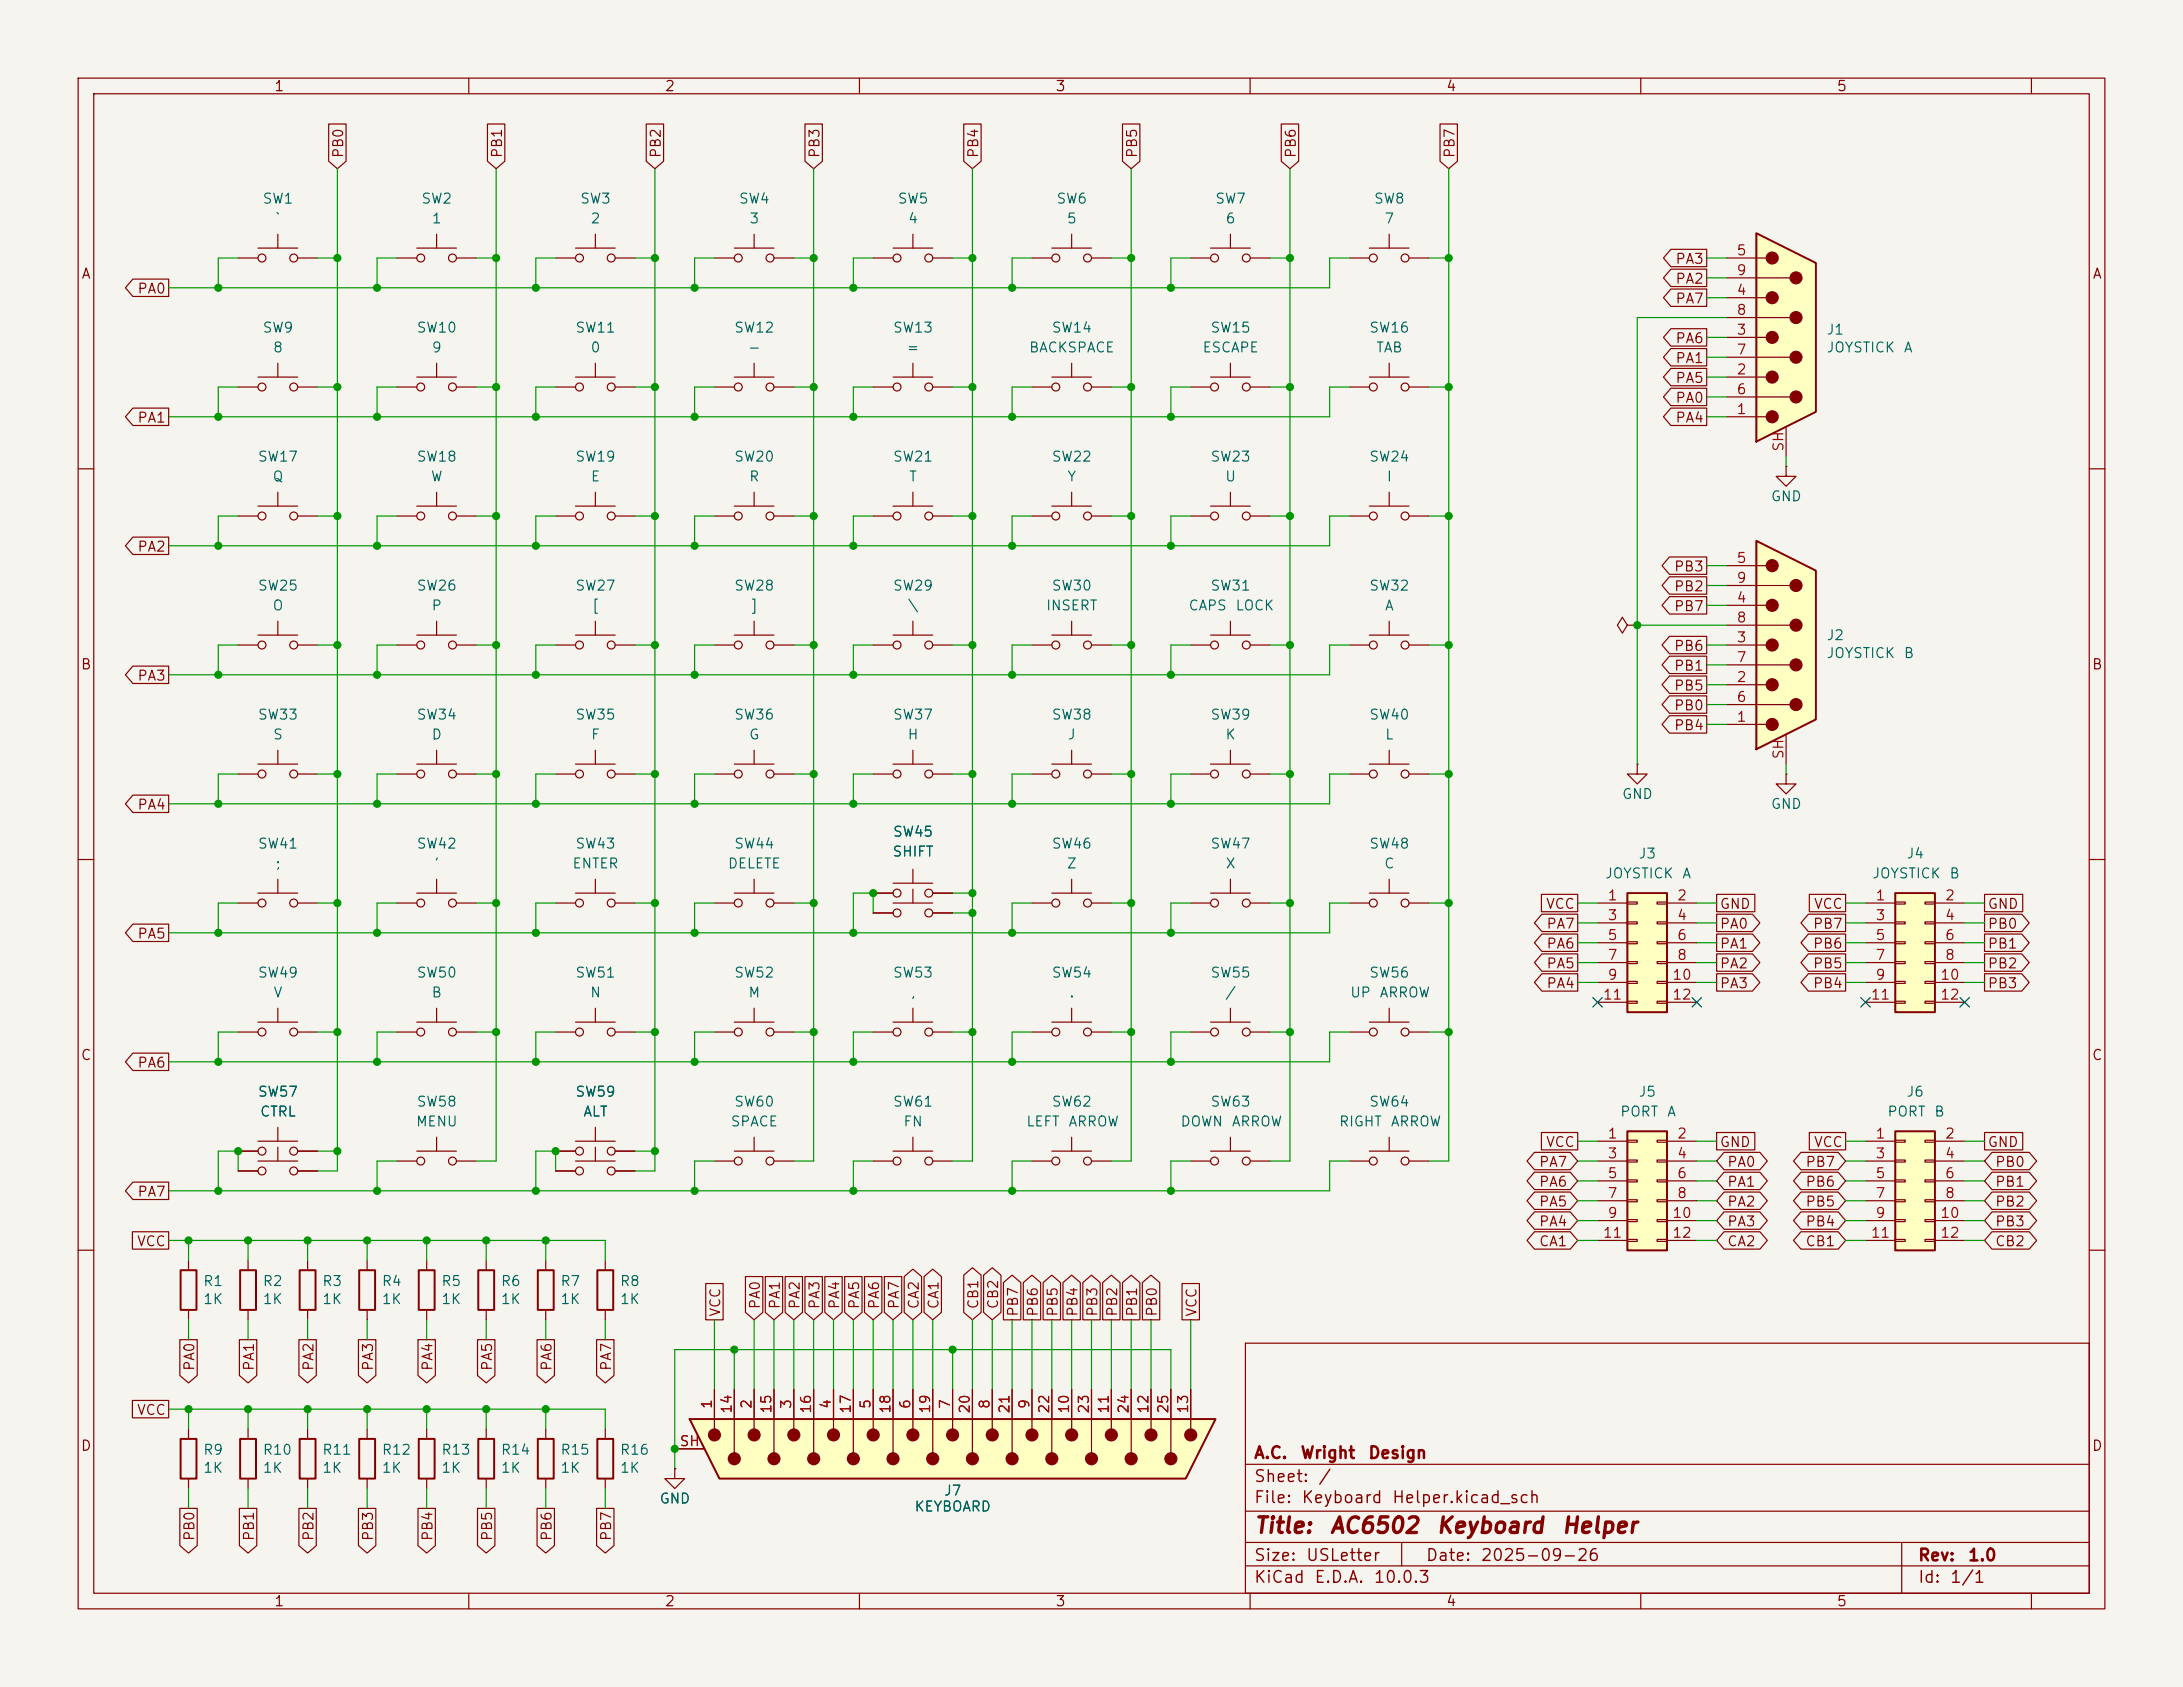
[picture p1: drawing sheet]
<svg xmlns="http://www.w3.org/2000/svg" width="279mm" height="216mm" viewBox="0 0 279 216" stroke-linecap="round" stroke-linejoin="round" font-family="sans-serif">
<defs><g id="words">
<g font-size="2" fill="#840000">
<text x="160.4" y="196.7">Title:</text>
<text x="170.1" y="196.7">AC6502</text>
<text x="183.7" y="196.7">Keyboard</text>
<text x="199.8" y="196.7">Helper</text>
</g>
<g font-size="1.5" fill="#840000">
<text x="160.4" y="190">Sheet:</text>
<text x="160.4" y="187">A.C.</text>
<text x="166.4" y="187">Wright</text>
<text x="168.6" y="190">/</text>
<text x="175" y="187">Design</text>
<text x="160.4" y="192.7">File:</text>
<text x="166.5" y="192.7">Keyboard</text>
<text x="178.1" y="192.7">Helper.kicad_sch</text>
<text x="160.4" y="202.9">KiCad</text>
<text x="160.4" y="200.1">Size:</text>
<text x="167.1" y="200.1">USLetter</text>
<text x="168.1" y="202.9">E.D.A.</text>
<text x="175.7" y="202.9">10.0.3</text>
<text x="182.4" y="200.1">Date:</text>
<text x="189.4" y="200.1">2025-09-26</text>
<text x="245.4" y="200.1">Rev:</text>
<text x="245.4" y="202.9">Id:</text>
<text x="249.5" y="202.9">1/1</text>
<text x="251.8" y="200.1">1.0</text>
</g>
<g font-size="1.3" fill="#840000">
<text x="35" y="12">1</text>
<text x="85" y="12">2</text>
<text x="135" y="12">3</text>
<text x="185" y="12">4</text>
<text x="235" y="12">5</text>
<text x="44.2" y="20.3" transform="rotate(-90 44.2 20.3)">PB0</text>
<text x="64.6" y="20.3" transform="rotate(-90 64.6 20.3)">PB1</text>
<text x="84.9" y="20.3" transform="rotate(-90 84.9 20.3)">PB2</text>
<text x="105.2" y="20.3" transform="rotate(-90 105.2 20.3)">PB3</text>
<text x="125.5" y="20.3" transform="rotate(-90 125.5 20.3)">PB4</text>
<text x="145.8" y="20.3" transform="rotate(-90 145.8 20.3)">PB5</text>
<text x="166.2" y="20.3" transform="rotate(-90 166.2 20.3)">PB6</text>
<text x="186.5" y="20.3" transform="rotate(-90 186.5 20.3)">PB7</text>
<text x="10.3" y="36">A</text>
<text x="214.4" y="34.1">PA3</text>
<text x="267.7" y="36">A</text>
<text x="17.5" y="37.9">PA0</text>
<text x="214.4" y="36.6">PA2</text>
<text x="214.4" y="39.2">PA7</text>
<text x="214.4" y="46.8">PA1</text>
<text x="214.4" y="44.2">PA6</text>
<text x="214.4" y="51.9">PA0</text>
<text x="214.4" y="49.3">PA5</text>
<text x="17.5" y="54.4">PA1</text>
<text x="214.4" y="54.4">PA4</text>
<text x="17.5" y="70.9">PA2</text>
<text x="214.2" y="76">PB2</text>
<text x="214.2" y="73.5">PB3</text>
<text x="214.2" y="78.5">PB7</text>
<text x="214.2" y="83.6">PB6</text>
<text x="10.3" y="86">B</text>
<text x="17.5" y="87.4">PA3</text>
<text x="214.2" y="88.7">PB5</text>
<text x="214.2" y="86.2">PB1</text>
<text x="267.7" y="86">B</text>
<text x="214.2" y="91.2">PB0</text>
<text x="214.2" y="93.8">PB4</text>
<text x="17.5" y="103.9">PA4</text>
<text x="197.8" y="116.6">VCC</text>
<text x="197.8" y="119.2">PA7</text>
<text x="220" y="116.6">GND</text>
<text x="220" y="119.2">PA0</text>
<text x="231.9" y="119.2">PB7</text>
<text x="232.1" y="116.6">VCC</text>
<text x="254.3" y="119.2">PB0</text>
<text x="254.3" y="116.6">GND</text>
<text x="17.5" y="120.4">PA5</text>
<text x="197.8" y="124.3">PA5</text>
<text x="197.8" y="121.7">PA6</text>
<text x="220" y="121.7">PA1</text>
<text x="220" y="124.3">PA2</text>
<text x="231.9" y="121.7">PB6</text>
<text x="231.9" y="124.3">PB5</text>
<text x="254.3" y="121.7">PB1</text>
<text x="254.3" y="124.3">PB2</text>
<text x="197.8" y="126.8">PA4</text>
<text x="220" y="126.8">PA3</text>
<text x="231.9" y="126.8">PB4</text>
<text x="254.3" y="126.8">PB3</text>
<text x="10.3" y="136">C</text>
<text x="17.5" y="137">PA6</text>
<text x="267.7" y="136">C</text>
<text x="196.9" y="149.7">PA7</text>
<text x="197.8" y="147.1">VCC</text>
<text x="220" y="147.1">GND</text>
<text x="221" y="149.7">PA0</text>
<text x="231" y="149.7">PB7</text>
<text x="232.1" y="147.1">VCC</text>
<text x="254.3" y="147.1">GND</text>
<text x="255.3" y="149.7">PB0</text>
<text x="17.5" y="153.5">PA7</text>
<text x="196.9" y="152.2">PA6</text>
<text x="196.9" y="154.7">PA5</text>
<text x="221" y="154.7">PA2</text>
<text x="221" y="152.2">PA1</text>
<text x="231" y="154.7">PB5</text>
<text x="231" y="152.2">PB6</text>
<text x="255.3" y="154.7">PB2</text>
<text x="255.3" y="152.2">PB1</text>
<text x="17.4" y="159.8">VCC</text>
<text x="196.9" y="157.3">PA4</text>
<text x="196.9" y="159.8">CA1</text>
<text x="221" y="157.3">PA3</text>
<text x="221" y="159.8">CA2</text>
<text x="231" y="159.8">CB1</text>
<text x="231" y="157.3">PB4</text>
<text x="255.3" y="157.3">PB3</text>
<text x="255.3" y="159.8">CB2</text>
<text x="97.6" y="167.6" transform="rotate(-90 97.6 167.6)">PA0</text>
<text x="100.1" y="167.6" transform="rotate(-90 100.1 167.6)">PA1</text>
<text x="102.7" y="167.6" transform="rotate(-90 102.7 167.6)">PA2</text>
<text x="105.2" y="167.6" transform="rotate(-90 105.2 167.6)">PA3</text>
<text x="107.7" y="167.6" transform="rotate(-90 107.7 167.6)">PA4</text>
<text x="110.3" y="167.6" transform="rotate(-90 110.3 167.6)">PA5</text>
<text x="112.8" y="167.6" transform="rotate(-90 112.8 167.6)">PA6</text>
<text x="115.4" y="167.6" transform="rotate(-90 115.4 167.6)">PA7</text>
<text x="117.9" y="167.6" transform="rotate(-90 117.9 167.6)">CA2</text>
<text x="120.4" y="167.6" transform="rotate(-90 120.4 167.6)">CA1</text>
<text x="125.5" y="167.6" transform="rotate(-90 125.5 167.6)">CB1</text>
<text x="128.1" y="167.6" transform="rotate(-90 128.1 167.6)">CB2</text>
<text x="92.5" y="168.6" transform="rotate(-90 92.5 168.6)">VCC</text>
<text x="130.6" y="168.6" transform="rotate(-90 130.6 168.6)">PB7</text>
<text x="133.1" y="168.6" transform="rotate(-90 133.1 168.6)">PB6</text>
<text x="135.7" y="168.6" transform="rotate(-90 135.7 168.6)">PB5</text>
<text x="138.2" y="168.6" transform="rotate(-90 138.2 168.6)">PB4</text>
<text x="140.8" y="168.6" transform="rotate(-90 140.8 168.6)">PB3</text>
<text x="143.3" y="168.6" transform="rotate(-90 143.3 168.6)">PB2</text>
<text x="145.8" y="168.6" transform="rotate(-90 145.8 168.6)">PB1</text>
<text x="148.4" y="168.6" transform="rotate(-90 148.4 168.6)">PB0</text>
<text x="153.5" y="168.6" transform="rotate(-90 153.5 168.6)">VCC</text>
<text x="25.2" y="175.5" transform="rotate(-90 25.2 175.5)">PA0</text>
<text x="32.8" y="175.5" transform="rotate(-90 32.8 175.5)">PA1</text>
<text x="40.4" y="175.5" transform="rotate(-90 40.4 175.5)">PA2</text>
<text x="48.1" y="175.5" transform="rotate(-90 48.1 175.5)">PA3</text>
<text x="55.7" y="175.5" transform="rotate(-90 55.7 175.5)">PA4</text>
<text x="63.3" y="175.5" transform="rotate(-90 63.3 175.5)">PA5</text>
<text x="70.9" y="175.5" transform="rotate(-90 70.9 175.5)">PA6</text>
<text x="78.5" y="175.5" transform="rotate(-90 78.5 175.5)">PA7</text>
<text x="10.3" y="186">D</text>
<text x="17.4" y="181.4">VCC</text>
<text x="267.7" y="186">D</text>
<text x="25.2" y="197.3" transform="rotate(-90 25.2 197.3)">PB0</text>
<text x="32.8" y="197.3" transform="rotate(-90 32.8 197.3)">PB1</text>
<text x="40.4" y="197.3" transform="rotate(-90 40.4 197.3)">PB2</text>
<text x="48.1" y="197.3" transform="rotate(-90 48.1 197.3)">PB3</text>
<text x="55.7" y="197.3" transform="rotate(-90 55.7 197.3)">PB4</text>
<text x="63.3" y="197.3" transform="rotate(-90 63.3 197.3)">PB5</text>
<text x="70.9" y="197.3" transform="rotate(-90 70.9 197.3)">PB6</text>
<text x="78.5" y="197.3" transform="rotate(-90 78.5 197.3)">PB7</text>
<text x="35" y="205.9">1</text>
<text x="85" y="205.9">2</text>
<text x="135" y="205.9">3</text>
<text x="185" y="205.9">4</text>
<text x="235" y="205.9">5</text>
</g>
<g font-size="1.3" fill="#006464">
<text x="33.5" y="26.4">SW1</text>
<text x="35.2" y="28.9">`</text>
<text x="53.8" y="26.4">SW2</text>
<text x="55.2" y="28.9">1</text>
<text x="74.2" y="26.4">SW3</text>
<text x="75.5" y="28.9">2</text>
<text x="94.5" y="26.4">SW4</text>
<text x="95.8" y="28.9">3</text>
<text x="114.8" y="26.4">SW5</text>
<text x="116.1" y="28.9">4</text>
<text x="135.1" y="26.4">SW6</text>
<text x="136.5" y="28.9">5</text>
<text x="155.4" y="26.4">SW7</text>
<text x="156.8" y="28.9">6</text>
<text x="175.8" y="26.4">SW8</text>
<text x="177.1" y="28.9">7</text>
<text x="33.5" y="42.9">SW9</text>
<text x="34.9" y="45.4">8</text>
<text x="53.2" y="42.9">SW10</text>
<text x="55.2" y="45.4">9</text>
<text x="73.6" y="42.9">SW11</text>
<text x="75.5" y="45.4">0</text>
<text x="93.9" y="42.9">SW12</text>
<text x="95.6" y="45.4">-</text>
<text x="114.2" y="42.9">SW13</text>
<text x="116" y="45.4">=</text>
<text x="131.6" y="45.4">BACKSPACE</text>
<text x="134.5" y="42.9">SW14</text>
<text x="153.8" y="45.4">ESCAPE</text>
<text x="154.8" y="42.9">SW15</text>
<text x="175.2" y="42.9">SW16</text>
<text x="176" y="45.4">TAB</text>
<text x="233.7" y="43.1">J1</text>
<text x="233.7" y="45.4">JOYSTICK</text>
<text x="243.6" y="45.4">A</text>
<text x="32.9" y="59.4">SW17</text>
<text x="53.2" y="59.4">SW18</text>
<text x="73.6" y="59.4">SW19</text>
<text x="93.9" y="59.4">SW20</text>
<text x="114.2" y="59.4">SW21</text>
<text x="134.5" y="59.4">SW22</text>
<text x="154.8" y="59.4">SW23</text>
<text x="175.2" y="59.4">SW24</text>
<text x="34.8" y="61.9">Q</text>
<text x="55.1" y="61.9">W</text>
<text x="75.5" y="61.9">E</text>
<text x="95.8" y="61.9">R</text>
<text x="116.3" y="61.9">T</text>
<text x="136.5" y="61.9">Y</text>
<text x="156.7" y="61.9">U</text>
<text x="177.4" y="61.9">I</text>
<text x="226.6" y="64.5">GND</text>
<text x="32.9" y="75.9">SW25</text>
<text x="53.2" y="75.9">SW26</text>
<text x="73.6" y="75.9">SW27</text>
<text x="93.9" y="75.9">SW28</text>
<text x="114.2" y="75.9">SW29</text>
<text x="134.5" y="75.9">SW30</text>
<text x="154.8" y="75.9">SW31</text>
<text x="175.2" y="75.9">SW32</text>
<text x="34.8" y="78.4">O</text>
<text x="55.1" y="78.4">P</text>
<text x="75.7" y="78.4">[</text>
<text x="96" y="78.4">]</text>
<text x="116.3" y="78.4">\</text>
<text x="133.8" y="78.4">INSERT</text>
<text x="152" y="78.4">CAPS</text>
<text x="158" y="78.4">LOCK</text>
<text x="177.2" y="78.4">A</text>
<text x="233.7" y="82.3">J2</text>
<text x="233.7" y="84.5">JOYSTICK</text>
<text x="243.6" y="84.5">B</text>
<text x="32.9" y="92.4">SW33</text>
<text x="34.9" y="95">S</text>
<text x="53.2" y="92.4">SW34</text>
<text x="55.1" y="95">D</text>
<text x="73.6" y="92.4">SW35</text>
<text x="75.6" y="95">F</text>
<text x="93.9" y="92.4">SW36</text>
<text x="95.8" y="95">G</text>
<text x="114.2" y="92.4">SW37</text>
<text x="116.1" y="95">H</text>
<text x="134.5" y="92.4">SW38</text>
<text x="136.6" y="95">J</text>
<text x="154.8" y="92.4">SW39</text>
<text x="156.7" y="95">K</text>
<text x="175.2" y="92.4">SW40</text>
<text x="177.2" y="95">L</text>
<text x="114.2" y="107.4">SW45</text>
<text x="207.5" y="102.6">GND</text>
<text x="226.6" y="103.8">GND</text>
<text x="32.9" y="108.9">SW41</text>
<text x="35.2" y="111.5">;</text>
<text x="53.2" y="108.9">SW42</text>
<text x="55.5" y="111.5">'</text>
<text x="73.2" y="111.5">ENTER</text>
<text x="73.6" y="108.9">SW43</text>
<text x="93.1" y="111.5">DELETE</text>
<text x="93.9" y="108.9">SW44</text>
<text x="114.1" y="109.9">SHIFT</text>
<text x="134.5" y="108.9">SW46</text>
<text x="136.5" y="111.5">Z</text>
<text x="154.8" y="108.9">SW47</text>
<text x="156.8" y="111.5">X</text>
<text x="175.2" y="108.9">SW48</text>
<text x="177.1" y="111.5">C</text>
<text x="205.3" y="112.7">JOYSTICK</text>
<text x="209.6" y="110.2">J3</text>
<text x="215.2" y="112.7">A</text>
<text x="239.5" y="112.7">JOYSTICK</text>
<text x="243.9" y="110.2">J4</text>
<text x="249.4" y="112.7">B</text>
<text x="32.9" y="125.4">SW49</text>
<text x="53.2" y="125.4">SW50</text>
<text x="73.6" y="125.4">SW51</text>
<text x="93.9" y="125.4">SW52</text>
<text x="114.2" y="125.4">SW53</text>
<text x="134.5" y="125.4">SW54</text>
<text x="154.8" y="125.4">SW55</text>
<text x="175.2" y="125.4">SW56</text>
<text x="34.9" y="128">V</text>
<text x="55.1" y="128">B</text>
<text x="75.4" y="128">N</text>
<text x="95.7" y="128">M</text>
<text x="116.4" y="128">,</text>
<text x="136.8" y="128">.</text>
<text x="156.7" y="128">/</text>
<text x="172.7" y="128">UP</text>
<text x="176.5" y="128">ARROW</text>
<text x="32.9" y="140.7">SW57</text>
<text x="33.2" y="143.2">CTRL</text>
<text x="53.2" y="141.9">SW58</text>
<text x="73.6" y="140.7">SW59</text>
<text x="74.6" y="143.2">ALT</text>
<text x="93.9" y="141.9">SW60</text>
<text x="114.2" y="141.9">SW61</text>
<text x="134.5" y="141.9">SW62</text>
<text x="154.8" y="141.9">SW63</text>
<text x="175.2" y="141.9">SW64</text>
<text x="207.3" y="143.2">PORT</text>
<text x="209.6" y="140.7">J5</text>
<text x="213.3" y="143.2">A</text>
<text x="241.5" y="143.2">PORT</text>
<text x="243.9" y="140.7">J6</text>
<text x="247.5" y="143.2">B</text>
<text x="53.1" y="144.5">MENU</text>
<text x="93.4" y="144.5">SPACE</text>
<text x="115.5" y="144.5">FN</text>
<text x="131.3" y="144.5">LEFT</text>
<text x="136.7" y="144.5">ARROW</text>
<text x="151" y="144.5">DOWN</text>
<text x="157.6" y="144.5">ARROW</text>
<text x="171.3" y="144.5">RIGHT</text>
<text x="177.9" y="144.5">ARROW</text>
<text x="25.9" y="164.9">R1</text>
<text x="25.9" y="167.2">1K</text>
<text x="33.5" y="164.9">R2</text>
<text x="33.5" y="167.2">1K</text>
<text x="41.2" y="164.9">R3</text>
<text x="41.2" y="167.2">1K</text>
<text x="48.8" y="164.9">R4</text>
<text x="48.8" y="167.2">1K</text>
<text x="56.4" y="164.9">R5</text>
<text x="56.4" y="167.2">1K</text>
<text x="64" y="164.9">R6</text>
<text x="64" y="167.2">1K</text>
<text x="71.6" y="164.9">R7</text>
<text x="71.6" y="167.2">1K</text>
<text x="79.3" y="164.9">R8</text>
<text x="79.3" y="167.2">1K</text>
<text x="25.9" y="186.5">R9</text>
<text x="25.9" y="188.8">1K</text>
<text x="33.5" y="188.8">1K</text>
<text x="33.5" y="186.5">R10</text>
<text x="41.2" y="188.8">1K</text>
<text x="41.2" y="186.5">R11</text>
<text x="48.8" y="188.8">1K</text>
<text x="48.8" y="186.5">R12</text>
<text x="56.4" y="188.8">1K</text>
<text x="56.4" y="186.5">R13</text>
<text x="64" y="188.8">1K</text>
<text x="64" y="186.5">R14</text>
<text x="71.6" y="188.8">1K</text>
<text x="71.6" y="186.5">R15</text>
<text x="79.3" y="188.8">1K</text>
<text x="79.3" y="186.5">R16</text>
<text x="120.7" y="191.7">J7</text>
<text x="84.3" y="192.7">GND</text>
<text x="116.9" y="193.8">KEYBOARD</text>
</g>
<g font-size="1.3" fill="#a90000">
<text x="222.2" y="33">5</text>
<text x="222.2" y="35.5">9</text>
<text x="222.2" y="38.1">4</text>
<text x="222.2" y="40.6">8</text>
<text x="222.2" y="43.2">3</text>
<text x="222.2" y="45.7">7</text>
<text x="222.2" y="53.3">1</text>
<text x="222.2" y="48.2">2</text>
<text x="222.2" y="50.8">6</text>
<text x="228.6" y="57.9" transform="rotate(-90 228.6 57.9)">SH</text>
<text x="222.2" y="77.4">4</text>
<text x="222.2" y="72.4">5</text>
<text x="222.2" y="74.9">9</text>
<text x="222.2" y="82.5">3</text>
<text x="222.2" y="80">8</text>
<text x="222.2" y="87.6">2</text>
<text x="222.2" y="85.1">7</text>
<text x="222.2" y="92.7">1</text>
<text x="222.2" y="90.1">6</text>
<text x="228.6" y="97.3" transform="rotate(-90 228.6 97.3)">SH</text>
<text x="205.7" y="115.5">1</text>
<text x="205.7" y="118.1">3</text>
<text x="214.6" y="115.5">2</text>
<text x="214.6" y="118.1">4</text>
<text x="240" y="115.5">1</text>
<text x="240" y="118.1">3</text>
<text x="248.8" y="115.5">2</text>
<text x="248.8" y="118.1">4</text>
<text x="205.7" y="120.6">5</text>
<text x="205.7" y="123.2">7</text>
<text x="205.7" y="125.7">9</text>
<text x="214" y="125.7">10</text>
<text x="214.6" y="120.6">6</text>
<text x="214.6" y="123.2">8</text>
<text x="240" y="120.6">5</text>
<text x="240" y="123.2">7</text>
<text x="240" y="125.7">9</text>
<text x="248.2" y="125.7">10</text>
<text x="248.8" y="120.6">6</text>
<text x="248.8" y="123.2">8</text>
<text x="205.1" y="128.2">11</text>
<text x="214" y="128.2">12</text>
<text x="239.4" y="128.2">11</text>
<text x="248.2" y="128.2">12</text>
<text x="205.7" y="146">1</text>
<text x="205.7" y="148.6">3</text>
<text x="214.6" y="146">2</text>
<text x="214.6" y="148.6">4</text>
<text x="240" y="146">1</text>
<text x="240" y="148.6">3</text>
<text x="248.8" y="146">2</text>
<text x="248.8" y="148.6">4</text>
<text x="205.7" y="151.1">5</text>
<text x="205.7" y="153.6">7</text>
<text x="214.6" y="151.1">6</text>
<text x="214.6" y="153.6">8</text>
<text x="240" y="151.1">5</text>
<text x="240" y="153.6">7</text>
<text x="248.8" y="151.1">6</text>
<text x="248.8" y="153.6">8</text>
<text x="205.1" y="158.7">11</text>
<text x="205.7" y="156.2">9</text>
<text x="214" y="156.2">10</text>
<text x="214" y="158.7">12</text>
<text x="239.4" y="158.7">11</text>
<text x="240" y="156.2">9</text>
<text x="248.2" y="156.2">10</text>
<text x="248.2" y="158.7">12</text>
<text x="86.9" y="185.4">SH</text>
<text x="91.4" y="180.4" transform="rotate(-90 91.4 180.4)">1</text>
<text x="94" y="181" transform="rotate(-90 94 181)">14</text>
<text x="96.5" y="180.4" transform="rotate(-90 96.5 180.4)">2</text>
<text x="99" y="181" transform="rotate(-90 99 181)">15</text>
<text x="101.6" y="180.4" transform="rotate(-90 101.6 180.4)">3</text>
<text x="104.1" y="181" transform="rotate(-90 104.1 181)">16</text>
<text x="106.7" y="180.4" transform="rotate(-90 106.7 180.4)">4</text>
<text x="109.2" y="181" transform="rotate(-90 109.2 181)">17</text>
<text x="111.7" y="180.4" transform="rotate(-90 111.7 180.4)">5</text>
<text x="114.3" y="181" transform="rotate(-90 114.3 181)">18</text>
<text x="116.8" y="180.4" transform="rotate(-90 116.8 180.4)">6</text>
<text x="119.4" y="181" transform="rotate(-90 119.4 181)">19</text>
<text x="121.9" y="180.4" transform="rotate(-90 121.9 180.4)">7</text>
<text x="124.4" y="181" transform="rotate(-90 124.4 181)">20</text>
<text x="127" y="180.4" transform="rotate(-90 127 180.4)">8</text>
<text x="129.5" y="181" transform="rotate(-90 129.5 181)">21</text>
<text x="132.1" y="180.4" transform="rotate(-90 132.1 180.4)">9</text>
<text x="134.6" y="181" transform="rotate(-90 134.6 181)">22</text>
<text x="137.1" y="181" transform="rotate(-90 137.1 181)">10</text>
<text x="139.7" y="181" transform="rotate(-90 139.7 181)">23</text>
<text x="142.2" y="181" transform="rotate(-90 142.2 181)">11</text>
<text x="144.8" y="181" transform="rotate(-90 144.8 181)">24</text>
<text x="147.3" y="181" transform="rotate(-90 147.3 181)">12</text>
<text x="149.8" y="181" transform="rotate(-90 149.8 181)">25</text>
<text x="152.4" y="181" transform="rotate(-90 152.4 181)">13</text>
</g>
</g></defs>
<path d="M0 0h279.4v215.9h-279.4z" fill="#f5f4ef" stroke="#f5f4ef" stroke-width=".13"/>
<g fill="none" stroke="#840000" stroke-width=".15">
<path d="M10 10h259.4v195.9h-259.4zM12 12h255.4v191.9h-255.4zM60 10v2M110 10v2M160 10v2M210 10v2M260 10v2M10 60h2M267.4 60h2M10 110h2M91.4 115.6h2.6M94 114.3h5.1"/>
<path d="M96.5 112.5v1.8M99.1 115.6h2.5M111.8 114.3h2.5M111.8 116.8h2.5M114.3 115.6h5.1M114.3 113h5.1M116.8 111.3v1.7M116.8 113.8v1.8M119.4 114.3h2.5M119.4 116.8h2.5M132.1 115.6h2.5M134.6 114.3h5.1"/>
<path d="M137.2 112.5v1.8M139.7 115.6h2.5M267.4 110h2M91.4 132.1h2.6M94 130.8h5.1M96.5 129v1.8M99.1 132.1h2.5M132.1 132.1h2.5M134.6 130.8h5.1M137.2 129v1.8M139.7 132.1h2.5M30.5 149.9h2.5"/>
<path d="M33 148.6h5.1M35.6 146.8v1.8M38.1 149.9h2.5M132.1 148.6h2.5M134.6 147.3h5.1M137.2 145.5v1.8M139.7 148.6h2.5M172.7 148.6h2.6M175.3 147.3h5M177.8 145.5v1.8M180.3 148.6h2.6M10 160h2"/>
<path d="M159.4 171.9h108v32h-108zM267.4 160h2M159.4 197.4h108M159.4 193.4h108M159.4 187.4h108M179.4 197.4v3M243.4 197.4v6.5M60 203.9v2M110 203.9v2M159.4 200.4h108M160 203.9v2M210 203.9v2"/>
<path d="M260 203.9v2"/>
<circle cx="94.5" cy="115.6" r=".51"/>
<circle cx="98.6" cy="115.6" r=".51"/>
<circle cx="114.8" cy="116.8" r=".51"/>
<circle cx="114.8" cy="114.3" r=".51"/>
<circle cx="118.9" cy="116.8" r=".51"/>
<circle cx="118.9" cy="114.3" r=".51"/>
<circle cx="135.1" cy="115.6" r=".51"/>
<circle cx="139.2" cy="115.6" r=".51"/>
<circle cx="94.5" cy="132.1" r=".51"/>
<circle cx="98.6" cy="132.1" r=".51"/>
<circle cx="135.1" cy="132.1" r=".51"/>
<circle cx="139.2" cy="132.1" r=".51"/>
<circle cx="33.5" cy="149.9" r=".51"/>
<circle cx="37.6" cy="149.9" r=".51"/>
<circle cx="135.1" cy="148.6" r=".51"/>
<circle cx="139.2" cy="148.6" r=".51"/>
<circle cx="175.8" cy="148.6" r=".51"/>
<circle cx="179.8" cy="148.6" r=".51"/>
</g>
<path d="M208.3 144.8h5.1v15.2h-5.1z" fill="#ffffc2"/>
<path d="M208.3 144.8h5.1v15.2h-5.1z" fill="none" stroke="#840000" stroke-width=".25"/>
<g fill="none" stroke="#840000" stroke-width=".15">
<path d="M111.8 132.1h2.5M114.3 130.8h5.1M116.8 129v1.8M119.4 132.1h2.5M111.8 148.6h2.5M114.3 147.3h5.1M116.8 145.5v1.8M119.4 148.6h2.5M204.5 146.1h3.8M204.5 148.6h3.8M204.5 151.1h3.8M204.5 153.7h3.8"/>
<path d="M204.5 156.2h3.8M204.5 158.8h3.8M208.3 145.9h1.2v.3h-1.2zM208.3 148.5h1.2v.2h-1.2zM208.3 151h1.2v.3h-1.2zM208.3 153.5h1.2v.3h-1.2zM208.3 156.1h1.2v.2h-1.2zM208.3 158.6h1.2v.3h-1.2zM212.1 145.9h1.3v.3h-1.3zM212.1 148.5h1.3v.2h-1.3zM212.1 151h1.3v.3h-1.3zM212.1 153.5h1.3v.3h-1.3z"/>
<path d="M212.1 156.1h1.3v.2h-1.3zM212.1 158.6h1.3v.3h-1.3zM213.4 146.1h3.8M213.4 148.6h3.8M213.4 151.1h3.8M213.4 153.7h3.8M213.4 156.2h3.8M213.4 158.8h3.8"/>
<circle cx="114.8" cy="132.1" r=".51"/>
<circle cx="118.9" cy="132.1" r=".51"/>
<circle cx="114.8" cy="148.6" r=".51"/>
<circle cx="118.9" cy="148.6" r=".51"/>
</g>
<path d="M208.3 114.3h5.1v15.2h-5.1z" fill="#ffffc2"/>
<path d="M208.3 114.3h5.1v15.2h-5.1z" fill="none" stroke="#840000" stroke-width=".25"/>
<g fill="none" stroke="#840000" stroke-width=".15">
<path d="M152.4 66h2.5M154.9 64.8h5.1M157.5 63v1.8M157.5 79.5v1.8M160 66h2.6M172.7 66h2.6M175.3 64.8h5M177.8 63v1.8M177.8 79.5v1.8M180.3 66h2.6M152.4 82.6h2.5M152.4 99.1h2.5"/>
<path d="M154.9 81.3h5.1M154.9 97.8h5.1M157.5 96v1.8M160 82.6h2.6M160 99.1h2.6M172.7 82.6h2.6M172.7 99.1h2.6M175.3 81.3h5M175.3 97.8h5M177.8 96v1.8M180.3 82.6h2.6M180.3 99.1h2.6"/>
<path d="M204.5 115.6h3.8M204.5 118.1h3.8M208.3 115.4h1.2v.3h-1.2zM208.3 118h1.2v.2h-1.2zM212.1 115.4h1.3v.3h-1.3zM212.1 118h1.3v.2h-1.3zM213.4 115.6h3.8M213.4 118.1h3.8M204.5 120.7h3.8M204.5 123.2h3.8M204.5 125.7h3.8M204.5 128.3h3.8"/>
<path d="M208.3 120.5h1.2v.3h-1.2zM208.3 123.1h1.2v.2h-1.2zM208.3 125.6h1.2v.3h-1.2zM208.3 128.1h1.2v.3h-1.2zM212.1 120.5h1.3v.3h-1.3zM212.1 123.1h1.3v.2h-1.3zM212.1 125.6h1.3v.3h-1.3zM212.1 128.1h1.3v.3h-1.3zM213.4 120.7h3.8M213.4 123.2h3.8M213.4 125.7h3.8M213.4 128.3h3.8"/>
<circle cx="155.4" cy="66" r=".51"/>
<circle cx="159.5" cy="66" r=".51"/>
<circle cx="175.8" cy="66" r=".51"/>
<circle cx="179.8" cy="66" r=".51"/>
<circle cx="155.4" cy="99.1" r=".51"/>
<circle cx="155.4" cy="82.6" r=".51"/>
<circle cx="159.5" cy="99.1" r=".51"/>
<circle cx="159.5" cy="82.6" r=".51"/>
<circle cx="175.8" cy="82.6" r=".51"/>
<circle cx="175.8" cy="99.1" r=".51"/>
<circle cx="179.8" cy="82.6" r=".51"/>
<circle cx="179.8" cy="99.1" r=".51"/>
</g>
<path d="M224.8 29.8l7.6 3.9v19l-7.6 3.8z" fill="#ffffc2"/>
<g fill="none" stroke="#840000" stroke-width=".15">
<path d="M221 33h5.1M221 35.6h8.1M221 38.1h5.1M221 40.6h8.1M221 43.2h5.1M221 45.7h8.1M221 48.3h5.1M221 50.8h8.1M221 53.3h5.1M228.6 59.7v1.3h1.3l-1.3 1.2-1.3-1.2h1.3M228.6 59.7h.1M228.6 54.6v3.8"/>
<path d="M208.3 80l-.7-1-.6 1 .6 1 .7-1h1.2M209.5 97.8v1.3h1.3l-1.3 1.2-1.2-1.2h1.2M209.5 97.8h.1M209.5 80h.1"/>
</g>
<path d="M224.8 29.8l7.6 3.9v19l-7.6 3.8z" fill="none" stroke="#840000" stroke-width=".25"/>
<g fill="#840000" stroke="#840000" stroke-width=".15">
<circle cx="226.8" cy="33" r=".76"/>
<circle cx="226.8" cy="38.1" r=".76"/>
<circle cx="226.8" cy="43.2" r=".76"/>
<circle cx="226.8" cy="48.3" r=".76"/>
<circle cx="226.8" cy="53.3" r=".76"/>
<circle cx="229.9" cy="35.6" r=".76"/>
<circle cx="229.9" cy="40.6" r=".76"/>
<circle cx="229.9" cy="45.7" r=".76"/>
<circle cx="229.9" cy="50.8" r=".76"/>
</g>
<path d="M224.8 69.2l7.6 3.8v19.1l-7.6 3.8z" fill="#ffffc2"/>
<path d="M221 72.4h5.1M221 74.9h8.1M221 77.5h5.1M221 80h8.1M221 82.6h5.1M221 85.1h8.1M221 87.6h5.1M221 90.2h8.1M221 92.7h5.1M228.6 94v3.8" fill="none" stroke="#840000" stroke-width=".15"/>
<path d="M224.8 69.2l7.6 3.8v19.1l-7.6 3.8z" fill="none" stroke="#840000" stroke-width=".25"/>
<g fill="#840000" stroke="#840000" stroke-width=".15">
<circle cx="226.8" cy="72.4" r=".76"/>
<circle cx="226.8" cy="77.5" r=".76"/>
<circle cx="226.8" cy="82.5" r=".76"/>
<circle cx="226.8" cy="87.6" r=".76"/>
<circle cx="226.8" cy="92.7" r=".76"/>
<circle cx="229.9" cy="74.9" r=".76"/>
<circle cx="229.9" cy="80" r=".76"/>
<circle cx="229.9" cy="85.1" r=".76"/>
<circle cx="229.9" cy="90.2" r=".76"/>
</g>
<path d="M88.3 181.6h67.3l-3.8 7.6h-59.7z" fill="#ffffc2"/>
<g fill="none" stroke="#840000" stroke-width=".15">
<path d="M30.5 33h2.5M33 31.8h5.1M35.6 30v1.8M38.1 33h2.5M50.8 33h2.5M53.3 31.8h5.1M55.9 30v1.8M58.4 33h2.6M71.1 33h2.6M73.7 31.8h5M76.2 30v1.8M78.7 33h2.6"/>
<path d="M91.4 33h2.6M94 31.8h5.1M96.5 30v1.8M99.1 33h2.5M152.4 33h2.5M154.9 31.8h5.1M157.5 30v1.8M160 33h2.6M172.7 33h2.6M175.3 31.8h5M177.8 30v1.8M180.3 33h2.6"/>
<path d="M30.5 49.5h2.5M33 48.3h5.1M35.6 46.5v1.8M38.1 49.5h2.5M50.8 49.5h2.5M53.3 48.3h5.1M55.9 46.5v1.8M58.4 49.5h2.6M71.1 49.5h2.6M73.7 48.3h5M76.2 46.5v1.8M78.7 49.5h2.6"/>
<path d="M91.4 49.5h2.6M94 48.3h5.1M96.5 46.5v1.8M99.1 49.5h2.5M152.4 49.5h2.5M154.9 48.3h5.1M157.5 46.5v1.8M160 49.5h2.6M172.7 49.5h2.6M175.3 48.3h5M177.8 46.5v1.8M180.3 49.5h2.6"/>
<path d="M30.5 66h2.5M33 64.8h5.1M35.6 63v1.8M35.6 79.5v1.8M38.1 66h2.5M50.8 66h2.5M53.3 64.8h5.1M55.9 63v1.8M55.9 79.5v1.8M58.4 66h2.6M71.1 66h2.6M73.7 64.8h5"/>
<path d="M76.2 63v1.8M76.2 79.5v1.8M78.7 66h2.6M91.4 66h2.6M94 64.8h5.1M96.5 63v1.8M99.1 66h2.5M30.5 82.6h2.5M33 81.3h5.1M38.1 82.6h2.5M50.8 82.6h2.5M53.3 81.3h5.1"/>
<path d="M58.4 82.6h2.6M71.1 82.6h2.6M73.7 81.3h5M78.7 82.6h2.6M132.1 99.1h2.5M134.6 97.8h5.1M137.2 96v1.8M139.7 99.1h2.5M228.6 99.1v1.2h1.3l-1.3 1.3-1.3-1.3h1.3M228.6 99.1h.1M30.5 115.6h2.5M33 114.3h5.1"/>
<path d="M35.6 112.5v1.8M38.1 115.6h2.5M50.8 115.6h2.5M53.3 114.3h5.1M55.9 112.5v1.8M58.4 115.6h2.6M71.1 115.6h2.6M73.7 114.3h5M76.2 112.5v1.8M78.7 115.6h2.6M152.4 115.6h2.5M154.9 114.3h5.1"/>
<path d="M157.5 112.5v1.8M160 115.6h2.6M172.7 115.6h2.6M175.3 114.3h5M177.8 112.5v1.8M180.3 115.6h2.6M30.5 132.1h2.5M33 130.8h5.1M35.6 129v1.8M38.1 132.1h2.5M50.8 132.1h2.5M53.3 130.8h5.1"/>
<path d="M55.9 129v1.8M58.4 132.1h2.6M71.1 132.1h2.6M73.7 130.8h5M76.2 129v1.8M78.7 132.1h2.6M152.4 132.1h2.5M154.9 130.8h5.1M157.5 129v1.8M160 132.1h2.6M172.7 132.1h2.6M175.3 130.8h5"/>
<path d="M177.8 129v1.8M180.3 132.1h2.6M71.1 147.3h2.6M71.1 149.9h2.6M73.7 148.6h5M73.7 146.1h5M76.2 144.3v1.8M76.2 146.8v1.8M78.7 147.3h2.6M78.7 149.9h2.6M91.4 148.6h2.6M94 147.3h5.1"/>
<path d="M96.5 145.5v1.8M99.1 148.6h2.5M54.6 161.3v1.3M54.6 167.6v1.3M62.2 161.3v1.3M62.2 167.6v1.3M69.8 161.3v1.3M69.8 167.6v1.3M77.5 161.3v1.3M77.5 167.6v1.3M91.4 177.8v5.1M94 177.8v8.1"/>
<path d="M96.5 177.8v5.1M99.1 177.8v8.1M101.6 177.8v5.1M104.1 177.8v8.1M106.7 177.8v5.1M109.2 177.8v8.1M111.8 177.8v5.1M114.3 177.8v8.1M116.8 177.8v5.1M119.4 177.8v8.1M121.9 177.8v5.1M124.5 177.8v8.1"/>
<path d="M127 177.8v5.1M129.5 177.8v8.1M132.1 177.8v5.1M134.6 177.8v8.1M137.2 177.8v5.1M139.7 177.8v8.1M142.2 177.8v5.1M144.8 177.8v8.1M147.3 177.8v5.1M149.9 177.8v8.1M152.4 177.8v5.1M54.6 182.9v1.3"/>
<path d="M54.6 189.2v1.3M62.2 182.9v1.3M62.2 189.2v1.3M69.8 182.9v1.3M69.8 189.2v1.3M77.5 182.9v1.3M77.5 189.2v1.3M86.4 188v1.2h1.2l-1.2 1.3-1.3-1.3h1.3M86.4 188h.1M86.4 185.4h3.8"/>
<circle cx="33.5" cy="33" r=".51"/>
<circle cx="37.6" cy="33" r=".51"/>
<circle cx="53.8" cy="33" r=".51"/>
<circle cx="57.9" cy="33" r=".51"/>
<circle cx="74.2" cy="33" r=".51"/>
<circle cx="78.2" cy="33" r=".51"/>
<circle cx="94.5" cy="33" r=".51"/>
<circle cx="98.6" cy="33" r=".51"/>
<circle cx="155.4" cy="33" r=".51"/>
<circle cx="159.5" cy="33" r=".51"/>
<circle cx="175.8" cy="33" r=".51"/>
<circle cx="179.8" cy="33" r=".51"/>
<circle cx="33.5" cy="49.5" r=".51"/>
<circle cx="37.6" cy="49.5" r=".51"/>
<circle cx="53.8" cy="49.5" r=".51"/>
<circle cx="57.9" cy="49.5" r=".51"/>
<circle cx="74.2" cy="49.5" r=".51"/>
<circle cx="78.2" cy="49.5" r=".51"/>
<circle cx="94.5" cy="49.5" r=".51"/>
<circle cx="98.6" cy="49.5" r=".51"/>
<circle cx="155.4" cy="49.5" r=".51"/>
<circle cx="159.5" cy="49.5" r=".51"/>
<circle cx="175.8" cy="49.5" r=".51"/>
<circle cx="179.8" cy="49.5" r=".51"/>
<circle cx="33.5" cy="66" r=".51"/>
<circle cx="37.6" cy="66" r=".51"/>
<circle cx="53.8" cy="66" r=".51"/>
<circle cx="57.9" cy="66" r=".51"/>
<circle cx="74.2" cy="66" r=".51"/>
<circle cx="78.2" cy="66" r=".51"/>
<circle cx="94.5" cy="66" r=".51"/>
<circle cx="98.6" cy="66" r=".51"/>
<circle cx="33.5" cy="82.6" r=".51"/>
<circle cx="37.6" cy="82.6" r=".51"/>
<circle cx="53.8" cy="82.6" r=".51"/>
<circle cx="57.9" cy="82.6" r=".51"/>
<circle cx="74.2" cy="82.6" r=".51"/>
<circle cx="78.2" cy="82.6" r=".51"/>
<circle cx="135.1" cy="99.1" r=".51"/>
<circle cx="139.2" cy="99.1" r=".51"/>
<circle cx="33.5" cy="115.6" r=".51"/>
<circle cx="37.6" cy="115.6" r=".51"/>
<circle cx="53.8" cy="115.6" r=".51"/>
<circle cx="57.9" cy="115.6" r=".51"/>
<circle cx="74.2" cy="115.6" r=".51"/>
<circle cx="78.2" cy="115.6" r=".51"/>
<circle cx="155.4" cy="115.6" r=".51"/>
<circle cx="159.5" cy="115.6" r=".51"/>
<circle cx="175.8" cy="115.6" r=".51"/>
<circle cx="179.8" cy="115.6" r=".51"/>
<circle cx="33.5" cy="132.1" r=".51"/>
<circle cx="37.6" cy="132.1" r=".51"/>
<circle cx="53.8" cy="132.1" r=".51"/>
<circle cx="57.9" cy="132.1" r=".51"/>
<circle cx="74.2" cy="132.1" r=".51"/>
<circle cx="78.2" cy="132.1" r=".51"/>
<circle cx="155.4" cy="132.1" r=".51"/>
<circle cx="159.5" cy="132.1" r=".51"/>
<circle cx="175.8" cy="132.1" r=".51"/>
<circle cx="179.8" cy="132.1" r=".51"/>
<circle cx="74.2" cy="149.9" r=".51"/>
<circle cx="74.2" cy="147.3" r=".51"/>
<circle cx="78.2" cy="149.9" r=".51"/>
<circle cx="78.2" cy="147.3" r=".51"/>
<circle cx="94.5" cy="148.6" r=".51"/>
<circle cx="98.6" cy="148.6" r=".51"/>
</g>
<path d="M53.6 162.6h2v5h-2zM61.2 162.6h2v5h-2zM68.8 162.6h2.1v5h-2.1zM76.5 162.6h2v5h-2zM53.6 184.2h2v5h-2zM61.2 184.2h2v5h-2zM68.8 184.2h2.1v5h-2.1zM76.5 184.2h2v5h-2zM88.3 181.6h67.3l-3.8 7.6h-59.7z" fill="none" stroke="#840000" stroke-width=".25"/>
<g fill="#840000" stroke="#840000" stroke-width=".15">
<circle cx="152.4" cy="183.6" r=".76"/>
<circle cx="147.3" cy="183.6" r=".76"/>
<circle cx="142.2" cy="183.6" r=".76"/>
<circle cx="137.2" cy="183.6" r=".76"/>
<circle cx="132.1" cy="183.6" r=".76"/>
<circle cx="127" cy="183.6" r=".76"/>
<circle cx="121.9" cy="183.6" r=".76"/>
<circle cx="116.8" cy="183.6" r=".76"/>
<circle cx="111.8" cy="183.6" r=".76"/>
<circle cx="106.7" cy="183.6" r=".76"/>
<circle cx="101.6" cy="183.6" r=".76"/>
<circle cx="96.5" cy="183.6" r=".76"/>
<circle cx="91.4" cy="183.6" r=".76"/>
<circle cx="149.9" cy="186.7" r=".76"/>
<circle cx="144.8" cy="186.7" r=".76"/>
<circle cx="139.7" cy="186.7" r=".76"/>
<circle cx="134.6" cy="186.7" r=".76"/>
<circle cx="129.5" cy="186.7" r=".76"/>
<circle cx="124.5" cy="186.7" r=".76"/>
<circle cx="119.4" cy="186.7" r=".76"/>
<circle cx="114.3" cy="186.7" r=".76"/>
<circle cx="109.2" cy="186.7" r=".76"/>
<circle cx="104.1" cy="186.7" r=".76"/>
<circle cx="99.1" cy="186.7" r=".76"/>
<circle cx="94" cy="186.7" r=".76"/>
</g>
<path d="M242.6 144.8h5v15.2h-5z" fill="#ffffc2"/>
<path d="M242.6 144.8h5v15.2h-5z" fill="none" stroke="#840000" stroke-width=".25"/>
<g fill="none" stroke="#840000" stroke-width=".15">
<path d="M132.1 33h2.5M134.6 31.8h5.1M137.2 30v1.8M139.7 33h2.5M132.1 49.5h2.5M134.6 48.3h5.1M137.2 46.5v1.8M139.7 49.5h2.5M71.1 99.1h2.6M73.7 97.8h5M76.2 96v1.8M78.7 99.1h2.6"/>
<path d="M111.8 99.1h2.5M114.3 97.8h5.1M116.8 96v1.8M119.4 99.1h2.5M238.8 146.1h3.8M238.8 148.6h3.8M238.8 151.1h3.8M238.8 153.7h3.8M238.8 156.2h3.8M238.8 158.8h3.8M242.6 145.9h1.2v.3h-1.2zM242.6 148.5h1.2v.2h-1.2z"/>
<path d="M242.6 151h1.2v.3h-1.2zM242.6 153.5h1.2v.3h-1.2zM242.6 156.1h1.2v.2h-1.2zM242.6 158.6h1.2v.3h-1.2zM246.4 145.9h1.2v.3h-1.2zM246.4 148.5h1.2v.2h-1.2zM246.4 151h1.2v.3h-1.2zM246.4 153.5h1.2v.3h-1.2zM246.4 156.1h1.2v.2h-1.2zM246.4 158.6h1.2v.3h-1.2zM247.6 146.1h3.9M247.6 148.6h3.9"/>
<path d="M247.6 151.1h3.9M247.6 153.7h3.9M247.6 156.2h3.9M247.6 158.8h3.9"/>
<circle cx="135.1" cy="33" r=".51"/>
<circle cx="139.2" cy="33" r=".51"/>
<circle cx="135.1" cy="49.5" r=".51"/>
<circle cx="139.2" cy="49.5" r=".51"/>
<circle cx="74.2" cy="99.1" r=".51"/>
<circle cx="78.2" cy="99.1" r=".51"/>
<circle cx="114.8" cy="99.1" r=".51"/>
<circle cx="118.9" cy="99.1" r=".51"/>
</g>
<path d="M242.6 114.3h5v15.2h-5z" fill="#ffffc2"/>
<path d="M242.6 114.3h5v15.2h-5zM23.1 162.6h2v5h-2zM30.7 162.6h2.1v5h-2.1zM38.4 162.6h2v5h-2zM46 162.6h2v5h-2zM23.1 184.2h2v5h-2zM30.7 184.2h2.1v5h-2.1zM38.4 184.2h2v5h-2zM46 184.2h2v5h-2z" fill="none" stroke="#840000" stroke-width=".25"/>
<g fill="none" stroke="#840000" stroke-width=".15">
<path d="M42.1 15.9h2.2v4.7l-1.1 1-1.1-1zM62.4 15.9h2.2v4.7l-1.1 1-1.1-1zM82.7 15.9h2.2v4.7l-1.1 1-1.1-1zM103 15.9h2.3v4.7l-1.2 1-1.1-1zM123.3 15.9h2.3v4.7l-1.1 1-1.2-1zM143.7 15.9h2.2v4.7l-1.1 1-1.1-1zM164 15.9h2.2v4.7l-1.1 1-1.1-1zM184.3 15.9h2.2v4.7l-1.1 1-1.1-1zM17 35.7h4.6v2.2h-4.6l-.9-1.1zM111.8 33h2.5M114.3 31.8h5.1M116.8 30v1.8"/>
<path d="M119.4 33h2.5M213.9 34.4h4.5v2.3h-4.5l-1-1.1zM213.9 31.9h4.5v2.2h-4.5l-1-1.1zM213.9 37h4.5v2.2h-4.5l-1-1.1zM17 52.2h4.6v2.3h-4.6l-.9-1.2zM111.8 49.5h2.5M114.3 48.3h5.1M116.8 46.5v1.8M119.4 49.5h2.5M213.9 52.2h4.5v2.3h-4.5l-1-1.2zM213.9 44.6h4.5v2.2h-4.5l-1-1.1zM213.9 49.7h4.5v2.2h-4.5l-1-1.1z"/>
<path d="M213.9 47.1h4.5v2.3h-4.5l-1-1.1zM213.9 42.1h4.5v2.2h-4.5l-1-1.1zM17 68.7h4.6v2.3h-4.6l-.9-1.1zM96.5 79.5v1.8M111.8 66h2.5M114.3 64.8h5.1M116.8 63v1.8M116.8 79.5v1.8M119.4 66h2.5M132.1 66h2.5M134.6 64.8h5.1M137.2 63v1.8"/>
<path d="M137.2 79.5v1.8M139.7 66h2.5M213.7 76.4h4.7v2.2h-4.7l-1-1.1zM213.7 73.8h4.7v2.2h-4.7l-1-1.1zM213.7 71.3h4.7v2.2h-4.7l-1-1.1zM17 85.2h4.6v2.3h-4.6l-.9-1.1zM30.5 99.1h2.5M33 97.8h5.1M35.6 96v1.8M38.1 99.1h2.5M50.8 99.1h2.5M53.3 97.8h5.1"/>
<path d="M55.9 96v1.8M58.4 99.1h2.6M91.4 82.6h2.6M91.4 99.1h2.6M94 81.3h5.1M94 97.8h5.1M96.5 96v1.8M99.1 82.6h2.5M99.1 99.1h2.5M111.8 82.6h2.5M114.3 81.3h5.1M119.4 82.6h2.5"/>
<path d="M132.1 82.6h2.5M134.6 81.3h5.1M139.7 82.6h2.5M213.7 89.1h4.7v2.2h-4.7l-1-1.1zM213.7 86.5h4.7v2.2h-4.7l-1-1.1zM213.7 81.4h4.7v2.3h-4.7l-1-1.1zM213.7 91.6h4.7v2.2h-4.7l-1-1.1zM213.7 84h4.7v2.2h-4.7l-1-1.1zM17 101.8h4.6v2.2h-4.6l-.9-1.1zM17 118.3h4.6v2.2h-4.6l-.9-1.1zM111.8 114.3h2.5M111.8 116.8h2.5"/>
<path d="M119.4 114.3h2.5M119.4 116.8h2.5M197.3 114.5h4.6v2.2h-4.6zM197.3 117h4.6v2.2h-4.6l-.9-1.1zM197.3 119.5h4.6v2.3h-4.6l-.9-1.1zM219.7 114.5h4.9v2.2h-4.9zM219.7 119.5h4.6l.9 1.2-.9 1.1h-4.6zM219.7 117h4.6l.9 1.1-.9 1.1h-4.6zM231.5 119.5h4.7v2.3h-4.7l-1-1.1zM231.5 117h4.7v2.2h-4.7l-1-1.1zM231.6 114.5h4.6v2.2h-4.6zM238.8 115.6h3.8"/>
<path d="M238.8 118.1h3.8M242.6 115.4h1.2v.3h-1.2zM242.6 118h1.2v.2h-1.2zM246.4 115.4h1.2v.3h-1.2zM246.4 118h1.2v.2h-1.2zM247.6 115.6h3.9M247.6 118.1h3.9M254 117h4.8l.9 1.1-.9 1.1h-4.8zM254 114.5h4.9v2.2h-4.9zM254 119.5h4.8l.9 1.2-.9 1.1h-4.8zM17 134.8h4.6v2.2h-4.6l-.9-1.1zM197.3 122.1h4.6v2.2h-4.6l-.9-1.1z"/>
<path d="M197.3 124.6h4.6v2.2h-4.6l-.9-1.1zM219.7 124.6h4.6l.9 1.1-.9 1.1h-4.6zM219.7 122.1h4.6l.9 1.1-.9 1.1h-4.6zM231.5 124.6h4.7v2.2h-4.7l-1-1.1zM231.5 122.1h4.7v2.2h-4.7l-1-1.1zM238.8 120.7h3.8M238.8 123.2h3.8M238.8 125.7h3.8M238.8 128.3h3.8M242.6 120.5h1.2v.3h-1.2zM242.6 123.1h1.2v.2h-1.2zM242.6 125.6h1.2v.3h-1.2z"/>
<path d="M242.6 128.1h1.2v.3h-1.2zM246.4 120.5h1.2v.3h-1.2zM246.4 123.1h1.2v.2h-1.2zM246.4 125.6h1.2v.3h-1.2zM246.4 128.1h1.2v.3h-1.2zM247.6 120.7h3.9M247.6 123.2h3.9M247.6 125.7h3.9M247.6 128.3h3.9M254 124.6h4.8l.9 1.1-.9 1.1h-4.8zM254 122.1h4.8l.9 1.1-.9 1.1h-4.8zM16.9 157.6h4.7v2.3h-4.7z"/>
<path d="M17 151.3h4.6v2.2h-4.6l-.9-1.1zM30.5 147.3h2.5M30.5 149.9h2.5M33 146.1h5.1M35.6 144.3v1.8M38.1 147.3h2.5M38.1 149.9h2.5M50.8 148.6h2.5M53.3 147.3h5.1M55.9 145.5v1.8M58.4 148.6h2.6M71.1 147.3h2.6"/>
<path d="M71.1 149.9h2.6M78.7 147.3h2.6M78.7 149.9h2.6M152.4 148.6h2.5M154.9 147.3h5.1M157.5 145.5v1.8M160 148.6h2.6M196.4 155.1h4.6l.9 1.1-.9 1.1h-4.6l-1-1.1zM196.4 150h4.6l.9 1.1-.9 1.1h-4.6l-1-1.1zM196.4 152.6h4.6l.9 1.1-.9 1.1h-4.6l-1-1.1zM196.4 157.6h4.6l.9 1.2-.9 1.1h-4.6l-1-1.1zM196.4 147.5h4.6l.9 1.1-.9 1.1h-4.6l-1-1.1z"/>
<path d="M197.3 144.9h4.6v2.3h-4.6zM219.7 144.9h4.9v2.3h-4.9zM220.7 155.1h4.5l1 1.1-1 1.1h-4.5l-1-1.1zM220.7 152.6h4.5l1 1.1-1 1.1h-4.5l-1-1.1zM220.7 147.5h4.5l1 1.1-1 1.1h-4.5l-1-1.1zM220.7 157.6h4.5l1 1.2-1 1.1h-4.5l-1-1.1zM220.7 150h4.5l1 1.1-1 1.1h-4.5l-1-1.1zM230.5 157.6h4.8l.9 1.2-.9 1.1h-4.8l-1-1.1zM230.5 152.6h4.8l.9 1.1-.9 1.1h-4.8l-1-1.1zM230.5 155.1h4.8l.9 1.1-.9 1.1h-4.8l-1-1.1zM230.5 147.5h4.8l.9 1.1-.9 1.1h-4.8l-1-1.1zM230.5 150h4.8l.9 1.1-.9 1.1h-4.8l-1-1.1z"/>
<path d="M231.6 144.9h4.6v2.3h-4.6zM254 144.9h4.9v2.3h-4.9zM255 152.6h4.7l1 1.1-1 1.1h-4.7l-1-1.1zM255 155.1h4.7l1 1.1-1 1.1h-4.7l-1-1.1zM255 157.6h4.7l1 1.2-1 1.1h-4.7l-1-1.1zM255 150h4.7l1 1.1-1 1.1h-4.7l-1-1.1zM255 147.5h4.7l1 1.1-1 1.1h-4.7l-1-1.1zM16.9 179.2h4.7v2.3h-4.7zM23 171.5h2.2v4.5l-1.1 1-1.1-1zM24.1 161.3v1.3M24.1 167.6v1.3M30.6 171.5h2.3v4.5l-1.2 1-1.1-1z"/>
<path d="M31.7 161.3v1.3M31.7 167.6v1.3M38.3 171.5h2.2v4.5l-1.1 1-1.1-1zM39.4 161.3v1.3M39.4 167.6v1.3M45.9 171.5h2.2v4.5l-1.1 1-1.1-1zM47 161.3v1.3M47 167.6v1.3M53.5 171.5h2.2v4.5l-1.1 1-1.1-1zM61.1 171.5h2.2v4.5l-1.1 1-1.1-1zM68.7 171.5h2.3v4.5l-1.2 1-1.1-1zM76.4 171.5h2.2v4.5l-1.1 1-1.1-1z"/>
<path d="M90.3 164.3h2.3v4.6h-2.3zM91.4 177.8v3.8M94 177.8v3.8M95.4 163.4h2.2v4.6l-1.1 .9-1.1-.9zM96.5 177.8v3.8M97.9 163.4h2.3v4.6l-1.1 .9-1.2-.9zM99.1 177.8v3.8M100.5 163.4h2.2v4.6l-1.1 .9-1.1-.9zM101.6 177.8v3.8M103 163.4h2.3v4.6l-1.2 .9-1.1-.9zM104.1 177.8v3.8M105.6 163.4h2.2v4.6l-1.1 .9-1.1-.9z"/>
<path d="M106.7 177.8v3.8M108.1 163.4h2.2v4.6l-1.1 .9-1.1-.9zM109.2 177.8v3.8M110.6 163.4h2.3v4.6l-1.1 .9-1.2-.9zM111.8 177.8v3.8M113.2 163.4h2.2v4.6l-1.1 .9-1.1-.9zM114.3 177.8v3.8M115.7 163.4l1.1-1 1.2 1v4.6l-1.2 .9-1.1-.9zM116.8 177.8v3.8M118.3 163.4l1.1-1 1.1 1v4.6l-1.1 .9-1.1-.9zM119.4 177.8v3.8M121.9 177.8v3.8"/>
<path d="M123.3 163.2l1.2-1 1.1 1v4.8l-1.1 .9-1.2-.9zM124.5 177.8v3.8M125.9 163.2l1.1-1 1.1 1v4.8l-1.1 .9-1.1-.9zM127 177.8v3.8M128.4 164.1l1.1-.9 1.2 .9v4.8h-2.3zM129.5 177.8v3.8M131 164.1l1.1-.9 1.1 .9v4.8h-2.2zM132.1 177.8v3.8M133.5 164.1l1.1-.9 1.1 .9v4.8h-2.2zM134.6 177.8v3.8M136 164.1l1.2-.9 1.1 .9v4.8h-2.3zM137.2 177.8v3.8"/>
<path d="M138.6 164.1l1.1-.9 1.1 .9v4.8h-2.2zM139.7 177.8v3.8M141.1 164.1l1.1-.9 1.2 .9v4.8h-2.3zM142.2 177.8v3.8M143.7 164.1l1.1-.9 1.1 .9v4.8h-2.2zM144.8 177.8v3.8M146.2 164.1l1.1-.9 1.1 .9v4.8h-2.2zM147.3 177.8v3.8M149.9 177.8v3.8M151.3 164.3h2.2v4.6h-2.2zM152.4 177.8v3.8M23 193h2.2v4.8l-1.1 1-1.1-1z"/>
<path d="M24.1 182.9v1.3M24.1 189.2v1.3M30.6 193h2.3v4.8l-1.2 1-1.1-1zM31.7 182.9v1.3M31.7 189.2v1.3M38.3 193h2.2v4.8l-1.1 1-1.1-1zM39.4 182.9v1.3M39.4 189.2v1.3M45.9 193h2.2v4.8l-1.1 1-1.1-1zM47 182.9v1.3M47 189.2v1.3M53.5 193h2.2v4.8l-1.1 1-1.1-1z"/>
<path d="M61.1 193h2.2v4.8l-1.1 1-1.1-1zM68.7 193h2.3v4.8l-1.2 1-1.1-1zM76.4 193h2.2v4.8l-1.1 1-1.1-1zM86.4 188h.1M86.4 185.4h3.8"/>
<circle cx="114.8" cy="33" r=".51"/>
<circle cx="118.9" cy="33" r=".51"/>
<circle cx="114.8" cy="49.5" r=".51"/>
<circle cx="118.9" cy="49.5" r=".51"/>
<circle cx="114.8" cy="66" r=".51"/>
<circle cx="118.9" cy="66" r=".51"/>
<circle cx="135.1" cy="66" r=".51"/>
<circle cx="139.2" cy="66" r=".51"/>
<circle cx="33.5" cy="99.1" r=".51"/>
<circle cx="37.6" cy="99.1" r=".51"/>
<circle cx="53.8" cy="99.1" r=".51"/>
<circle cx="57.9" cy="99.1" r=".51"/>
<circle cx="94.5" cy="82.6" r=".51"/>
<circle cx="94.5" cy="99.1" r=".51"/>
<circle cx="98.6" cy="99.1" r=".51"/>
<circle cx="98.6" cy="82.6" r=".51"/>
<circle cx="114.8" cy="82.6" r=".51"/>
<circle cx="118.9" cy="82.6" r=".51"/>
<circle cx="135.1" cy="82.6" r=".51"/>
<circle cx="139.2" cy="82.6" r=".51"/>
<circle cx="33.5" cy="147.3" r=".51"/>
<circle cx="37.6" cy="147.3" r=".51"/>
<circle cx="53.8" cy="148.6" r=".51"/>
<circle cx="57.9" cy="148.6" r=".51"/>
<circle cx="155.4" cy="148.6" r=".51"/>
<circle cx="159.5" cy="148.6" r=".51"/>
</g>
<g fill="none" stroke="#009600" stroke-width=".15">
<path d="M30.5 33h-2.6v3.8M40.6 33h2.6M43.2 21.6v128.3h-2.6M50.8 33h-2.5v3.8M61 33h2.5M63.5 21.6v127h-2.5M71.1 33h-2.5v3.8M81.3 33h2.5M83.8 21.6v128.3h-2.5M91.4 33h-2.5v3.8M101.6 33h2.5M104.1 21.6v127h-2.5"/>
<path d="M111.8 33h-2.6v3.8M121.9 33h2.6M124.5 21.6v127h-2.6M132.1 33h-2.6v3.8M142.2 33h2.6M144.8 21.6v127h-2.6M152.4 33h-2.5v3.8M162.6 33h2.5M165.1 21.6v127h-2.5M172.7 33h-2.5v3.8h-148.6M182.9 33h2.5M185.4 21.6v127h-2.5"/>
<path d="M218.4 33h2.6M218.4 38.1h2.6M218.4 35.6h2.6M30.5 49.5h-2.6v3.8M40.6 49.5h2.6M50.8 49.5h-2.5v3.8M61 49.5h2.5M71.1 49.5h-2.5v3.8M81.3 49.5h2.5M91.4 49.5h-2.5v3.8M101.6 49.5h2.5M111.8 49.5h-2.6v3.8"/>
<path d="M121.9 49.5h2.6M132.1 49.5h-2.6v3.8M142.2 49.5h2.6M152.4 49.5h-2.5v3.8M162.6 49.5h2.5M172.7 49.5h-2.5v3.8h-148.6M182.9 49.5h2.5M218.4 53.3h2.6M218.4 45.7h2.6M218.4 43.2h2.6M218.4 48.3h2.6M218.4 50.8h2.6"/>
<path d="M221 40.6h-11.5v57.2M228.6 58.4v1.3M30.5 66h-2.6v3.9M40.6 66h2.6M50.8 66h-2.5v3.9M61 66h2.5M71.1 66h-2.5v3.9M81.3 66h2.5M91.4 66h-2.5v3.9M101.6 66h2.5M111.8 66h-2.6v3.9M121.9 66h2.6"/>
<path d="M132.1 66h-2.6v3.9M142.2 66h2.6M152.4 66h-2.5v3.9M162.6 66h2.5M172.7 66h-2.5v3.9h-148.6M182.9 66h2.5M218.4 74.9h2.6M218.4 72.4h2.6M218.4 77.5h2.6M30.5 82.6h-2.6v3.8M30.5 99.1h-2.6v3.8M40.6 82.6h2.6"/>
<path d="M40.6 99.1h2.6M50.8 82.6h-2.5v3.8M50.8 99.1h-2.5v3.8M61 82.6h2.5M61 99.1h2.5M71.1 82.6h-2.5v3.8M71.1 99.1h-2.5v3.8M81.3 82.6h2.5M81.3 99.1h2.5M91.4 82.6h-2.5v3.8M91.4 99.1h-2.5v3.8M101.6 82.6h2.5"/>
<path d="M101.6 99.1h2.5M111.8 82.6h-2.6v3.8M111.8 99.1h-2.6v3.8M121.9 82.6h2.6M121.9 99.1h2.6M132.1 82.6h-2.6v3.8M132.1 99.1h-2.6v3.8M142.2 82.6h2.6M142.2 99.1h2.6M152.4 82.6h-2.5v3.8M152.4 99.1h-2.5v3.8M162.6 82.6h2.5"/>
<path d="M162.6 99.1h2.5M172.7 82.6h-2.5v3.8h-148.6M172.7 99.1h-2.5v3.8h-148.6M182.9 82.6h2.5M182.9 99.1h2.5M209.5 80h11.5M218.4 82.6h2.6M218.4 85.1h2.6M218.4 90.2h2.6M218.4 92.7h2.6M218.4 87.6h2.6M228.6 97.8v1.3"/>
<path d="M30.5 115.6h-2.6v3.8M40.6 115.6h2.6M50.8 115.6h-2.5v3.8M61 115.6h2.5M71.1 115.6h-2.5v3.8M81.3 115.6h2.5M91.4 115.6h-2.5v3.8M101.6 115.6h2.5M111.8 116.8v-2.5h-2.6v5.1M121.9 116.8h2.6M121.9 114.3h2.6M132.1 115.6h-2.6v3.8"/>
<path d="M142.2 115.6h2.6M152.4 115.6h-2.5v3.8M162.6 115.6h2.5M172.7 115.6h-2.5v3.8h-148.6M182.9 115.6h2.5M201.9 115.6h2.6M201.9 118.1h2.6M217.2 115.6h2.5M217.2 118.1h2.5M236.2 115.6h2.6M236.2 118.1h2.6M251.5 115.6h2.5"/>
<path d="M251.5 118.1h2.5M30.5 132.1h-2.6v3.8M40.6 132.1h2.6M50.8 132.1h-2.5v3.8M61 132.1h2.5M71.1 132.1h-2.5v3.8M81.3 132.1h2.5M91.4 132.1h-2.5v3.8M101.6 132.1h2.5M111.8 132.1h-2.6v3.8M121.9 132.1h2.6M132.1 132.1h-2.6v3.8"/>
<path d="M142.2 132.1h2.6M152.4 132.1h-2.5v3.8M162.6 132.1h2.5M172.7 132.1h-2.5v3.8h-148.6M182.9 132.1h2.5M201.9 123.2h2.6M201.9 125.7h2.6M201.9 120.7h2.6M217.2 123.2h2.5M217.2 125.7h2.5M217.2 120.7h2.5M236.2 123.2h2.6"/>
<path d="M236.2 125.7h2.6M236.2 120.7h2.6M251.5 123.2h2.5M251.5 125.7h2.5M251.5 120.7h2.5M21.6 158.8h55.9v2.5M24.1 158.8v2.5M30.5 149.9v-2.6h-2.6v5.1M31.7 158.8v2.5M39.4 158.8v2.5M40.6 147.3h2.6M47 158.8v2.5"/>
<path d="M50.8 148.6h-2.5v3.8M54.6 158.8v2.5M62.2 158.8v2.5M69.8 158.8v2.5M71.1 149.9v-2.6h-2.5v5.1M81.3 147.3h2.5M91.4 148.6h-2.5v3.8M111.8 148.6h-2.6v3.8M132.1 148.6h-2.6v3.8M152.4 148.6h-2.5v3.8M172.7 148.6h-2.5v3.8h-148.6M201.9 148.6h2.6"/>
<path d="M201.9 146.1h2.6M201.9 151.1h2.6M201.9 158.8h2.6M201.9 156.2h2.6M201.9 153.7h2.6M217.2 148.6h2.5M217.2 146.1h2.5M217.2 151.1h2.5M217.2 158.8h2.5M217.2 156.2h2.5M217.2 153.7h2.5M236.2 148.6h2.6"/>
<path d="M236.2 146.1h2.6M236.2 151.1h2.6M236.2 158.8h2.6M236.2 156.2h2.6M236.2 153.7h2.6M251.5 148.6h2.5M251.5 146.1h2.5M251.5 151.1h2.5M251.5 158.8h2.5M251.5 156.2h2.5M251.5 153.7h2.5M24.1 168.9v2.6"/>
<path d="M31.7 168.9v2.6M39.4 168.9v2.6M47 168.9v2.6M54.6 168.9v2.6M62.2 168.9v2.6M69.8 168.9v2.6M77.5 168.9v2.6M91.4 168.9v8.9M94 172.7v5.1M96.5 168.9v8.9M99.1 168.9v8.9M101.6 168.9v8.9"/>
<path d="M104.1 168.9v8.9M106.7 168.9v8.9M109.2 168.9v8.9M111.8 168.9v8.9M114.3 168.9v8.9M116.8 168.9v8.9M119.4 168.9v8.9M121.9 172.7v5.1M124.5 168.9v8.9M127 168.9v8.9M129.5 168.9v8.9M132.1 168.9v8.9"/>
<path d="M134.6 168.9v8.9M137.2 168.9v8.9M139.7 168.9v8.9M142.2 168.9v8.9M144.8 168.9v8.9M147.3 168.9v8.9M149.9 177.8v-5.1h-63.5v15.3M152.4 168.9v8.9M21.6 180.3h55.9v2.6M24.1 180.3v2.6M24.1 190.5v2.5M31.7 180.3v2.6"/>
<path d="M31.7 190.5v2.5M39.4 180.3v2.6M39.4 190.5v2.5M47 180.3v2.6M47 190.5v2.5M54.6 180.3v2.6M54.6 190.5v2.5M62.2 180.3v2.6M62.2 190.5v2.5M69.8 180.3v2.6M69.8 190.5v2.5M77.5 190.5v2.5"/>
</g>
<path d="M203.9 127.7l1.2 1.2M205.1 127.7l-1.2 1.2M216.6 127.7l1.2 1.2M217.8 127.7l-1.2 1.2M238.2 127.7l1.2 1.2M239.4 127.7l-1.2 1.2M250.9 127.7l1.2 1.2M252.1 127.7l-1.2 1.2" fill="none" stroke="#000084" stroke-width=".15"/>
<g fill="#009600" stroke="#009600" stroke-width=".13">
<circle cx="27.9" cy="86.4" r=".46"/>
<circle cx="43.2" cy="82.6" r=".46"/>
<circle cx="48.3" cy="86.4" r=".46"/>
<circle cx="27.9" cy="53.3" r=".46"/>
<circle cx="43.2" cy="66" r=".46"/>
<circle cx="48.3" cy="53.3" r=".46"/>
<circle cx="27.9" cy="69.9" r=".46"/>
<circle cx="48.3" cy="69.9" r=".46"/>
<circle cx="43.2" cy="49.5" r=".46"/>
<circle cx="63.5" cy="66" r=".46"/>
<circle cx="68.6" cy="53.3" r=".46"/>
<circle cx="63.5" cy="49.5" r=".46"/>
<circle cx="83.8" cy="49.5" r=".46"/>
<circle cx="63.5" cy="33" r=".46"/>
<circle cx="68.6" cy="36.8" r=".46"/>
<circle cx="83.8" cy="66" r=".46"/>
<circle cx="104.1" cy="66" r=".46"/>
<circle cx="104.1" cy="33" r=".46"/>
<circle cx="83.8" cy="33" r=".46"/>
<circle cx="48.3" cy="119.4" r=".46"/>
<circle cx="43.2" cy="115.6" r=".46"/>
<circle cx="27.9" cy="119.4" r=".46"/>
<circle cx="88.9" cy="53.3" r=".46"/>
<circle cx="68.6" cy="86.4" r=".46"/>
<circle cx="63.5" cy="115.6" r=".46"/>
<circle cx="68.6" cy="102.9" r=".46"/>
<circle cx="104.1" cy="115.6" r=".46"/>
<circle cx="27.9" cy="102.9" r=".46"/>
<circle cx="43.2" cy="99.1" r=".46"/>
<circle cx="48.3" cy="102.9" r=".46"/>
<circle cx="104.1" cy="82.6" r=".46"/>
<circle cx="124.5" cy="66" r=".46"/>
<circle cx="124.5" cy="33" r=".46"/>
<circle cx="124.5" cy="49.5" r=".46"/>
<circle cx="129.5" cy="36.8" r=".46"/>
<circle cx="27.9" cy="36.8" r=".46"/>
<circle cx="48.3" cy="36.8" r=".46"/>
<circle cx="43.2" cy="33" r=".46"/>
<circle cx="83.8" cy="82.6" r=".46"/>
<circle cx="88.9" cy="86.4" r=".46"/>
<circle cx="109.2" cy="53.3" r=".46"/>
<circle cx="109.2" cy="36.8" r=".46"/>
<circle cx="104.1" cy="49.5" r=".46"/>
<circle cx="88.9" cy="36.8" r=".46"/>
<circle cx="88.9" cy="69.9" r=".46"/>
<circle cx="109.2" cy="69.9" r=".46"/>
<circle cx="68.6" cy="69.9" r=".46"/>
<circle cx="63.5" cy="82.6" r=".46"/>
<circle cx="104.1" cy="132.1" r=".46"/>
<circle cx="88.9" cy="135.9" r=".46"/>
<circle cx="104.1" cy="99.1" r=".46"/>
<circle cx="83.8" cy="132.1" r=".46"/>
<circle cx="124.5" cy="132.1" r=".46"/>
<circle cx="129.5" cy="119.4" r=".46"/>
<circle cx="129.5" cy="135.9" r=".46"/>
<circle cx="124.5" cy="116.8" r=".46"/>
<circle cx="111.8" cy="114.3" r=".46"/>
<circle cx="124.5" cy="99.1" r=".46"/>
<circle cx="124.5" cy="114.3" r=".46"/>
<circle cx="129.5" cy="102.9" r=".46"/>
<circle cx="83.8" cy="99.1" r=".46"/>
<circle cx="83.8" cy="115.6" r=".46"/>
<circle cx="63.5" cy="99.1" r=".46"/>
<circle cx="88.9" cy="102.9" r=".46"/>
<circle cx="109.2" cy="119.4" r=".46"/>
<circle cx="109.2" cy="86.4" r=".46"/>
<circle cx="124.5" cy="82.6" r=".46"/>
<circle cx="68.6" cy="119.4" r=".46"/>
<circle cx="68.6" cy="135.9" r=".46"/>
<circle cx="149.9" cy="152.4" r=".46"/>
<circle cx="185.4" cy="132.1" r=".46"/>
<circle cx="144.8" cy="82.6" r=".46"/>
<circle cx="129.5" cy="86.4" r=".46"/>
<circle cx="149.9" cy="86.4" r=".46"/>
<circle cx="149.9" cy="69.9" r=".46"/>
<circle cx="185.4" cy="66" r=".46"/>
<circle cx="185.4" cy="82.6" r=".46"/>
<circle cx="129.5" cy="53.3" r=".46"/>
<circle cx="144.8" cy="49.5" r=".46"/>
<circle cx="129.5" cy="69.9" r=".46"/>
<circle cx="144.8" cy="66" r=".46"/>
<circle cx="165.1" cy="82.6" r=".46"/>
<circle cx="165.1" cy="66" r=".46"/>
<circle cx="209.5" cy="80" r=".46"/>
<circle cx="165.1" cy="49.5" r=".46"/>
<circle cx="165.1" cy="33" r=".46"/>
<circle cx="185.4" cy="49.5" r=".46"/>
<circle cx="149.9" cy="36.8" r=".46"/>
<circle cx="144.8" cy="33" r=".46"/>
<circle cx="149.9" cy="53.3" r=".46"/>
<circle cx="185.4" cy="33" r=".46"/>
<circle cx="144.8" cy="132.1" r=".46"/>
<circle cx="149.9" cy="135.9" r=".46"/>
<circle cx="185.4" cy="115.6" r=".46"/>
<circle cx="165.1" cy="115.6" r=".46"/>
<circle cx="149.9" cy="119.4" r=".46"/>
<circle cx="144.8" cy="115.6" r=".46"/>
<circle cx="165.1" cy="99.1" r=".46"/>
<circle cx="185.4" cy="99.1" r=".46"/>
<circle cx="149.9" cy="102.9" r=".46"/>
<circle cx="144.8" cy="99.1" r=".46"/>
<circle cx="165.1" cy="132.1" r=".46"/>
<circle cx="43.2" cy="132.1" r=".46"/>
<circle cx="43.2" cy="147.3" r=".46"/>
<circle cx="48.3" cy="152.4" r=".46"/>
<circle cx="47" cy="158.8" r=".46"/>
<circle cx="39.4" cy="158.8" r=".46"/>
<circle cx="31.7" cy="158.8" r=".46"/>
<circle cx="27.9" cy="152.4" r=".46"/>
<circle cx="30.5" cy="147.3" r=".46"/>
<circle cx="24.1" cy="158.8" r=".46"/>
<circle cx="24.1" cy="180.3" r=".46"/>
<circle cx="47" cy="180.3" r=".46"/>
<circle cx="31.7" cy="180.3" r=".46"/>
<circle cx="39.4" cy="180.3" r=".46"/>
<circle cx="62.2" cy="180.3" r=".46"/>
<circle cx="54.6" cy="180.3" r=".46"/>
<circle cx="54.6" cy="158.8" r=".46"/>
<circle cx="48.3" cy="135.9" r=".46"/>
<circle cx="27.9" cy="135.9" r=".46"/>
<circle cx="86.4" cy="185.4" r=".46"/>
<circle cx="62.2" cy="158.8" r=".46"/>
<circle cx="68.6" cy="152.4" r=".46"/>
<circle cx="69.8" cy="158.8" r=".46"/>
<circle cx="83.8" cy="147.3" r=".46"/>
<circle cx="88.9" cy="152.4" r=".46"/>
<circle cx="69.8" cy="180.3" r=".46"/>
<circle cx="94" cy="172.7" r=".46"/>
<circle cx="109.2" cy="152.4" r=".46"/>
<circle cx="129.5" cy="152.4" r=".46"/>
<circle cx="121.9" cy="172.7" r=".46"/>
<circle cx="109.2" cy="135.9" r=".46"/>
<circle cx="109.2" cy="102.9" r=".46"/>
<circle cx="71.1" cy="147.3" r=".46"/>
<circle cx="63.5" cy="132.1" r=".46"/>
<circle cx="88.9" cy="119.4" r=".46"/>
</g>
<use href="#words"/>
</svg>
